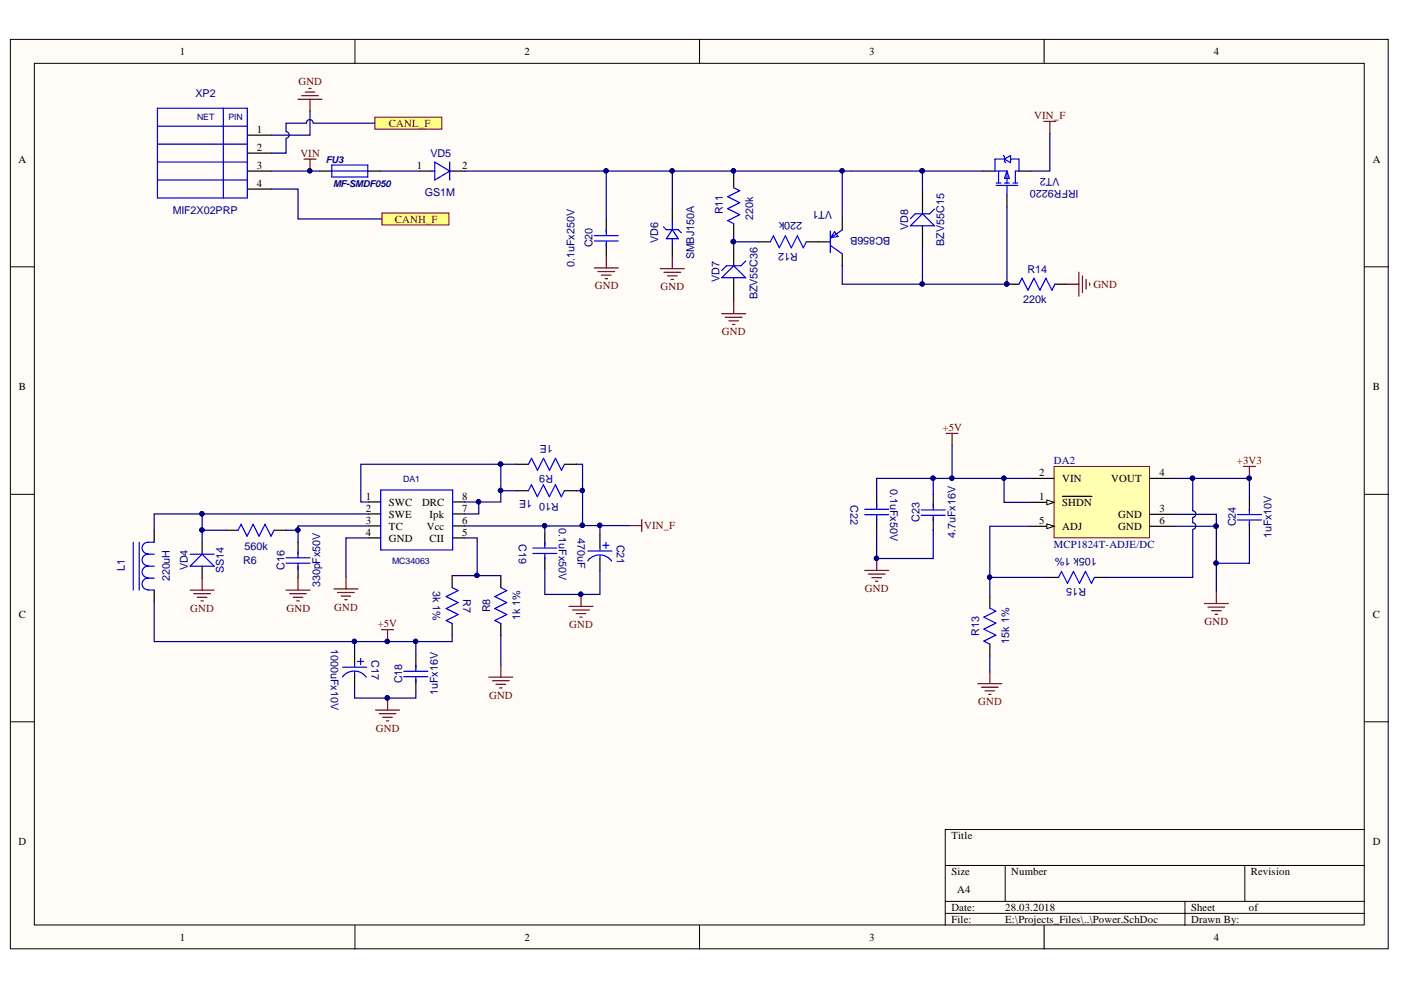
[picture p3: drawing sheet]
<svg xmlns="http://www.w3.org/2000/svg" width="297mm" height="210mm" viewBox="0 0 297 210" stroke-linecap="round" stroke-linejoin="round" font-family="sans-serif">
<defs><g id="words">
<g font-size="2.3">
<text x="38.1" y="11.7">1</text>
<text x="111.2" y="11.7">2</text>
<text x="184.3" y="11.7">3</text>
<text x="257.4" y="11.7">4</text>
<text x="54.5" y="28.1">1</text>
<text x="3.9" y="34.5">A</text>
<text x="54.5" y="31.9">2</text>
<text x="54.5" y="35.7">3</text>
<text x="88.4" y="35.7">1</text>
<text x="98" y="35.7">2</text>
<text x="291.1" y="34.5">A</text>
<text x="54.5" y="39.5">4</text>
<text x="4" y="82.7">B</text>
<text x="291.1" y="82.7">B</text>
<text x="220.3" y="101">2</text>
<text x="245.8" y="101">4</text>
<text x="77.6" y="106">1</text>
<text x="82.5" y="107.2">SWC</text>
<text x="89.5" y="107.2">DRC</text>
<text x="98" y="106">8</text>
<text x="220.3" y="106">1</text>
<text x="225.2" y="107.3">SHDN</text>
<text x="225.2" y="102.2">VIN</text>
<text x="235.6" y="102.2">VOUT</text>
<text x="77.6" y="111">3</text>
<text x="77.6" y="108.5">2</text>
<text x="77.6" y="113.6">4</text>
<text x="82.5" y="112.3">TC</text>
<text x="82.5" y="109.8">SWE</text>
<text x="90.5" y="112.3">Vcc</text>
<text x="91.1" y="109.8">Ipk</text>
<text x="98" y="108.5">7</text>
<text x="98" y="113.6">5</text>
<text x="98" y="111">6</text>
<text x="220.3" y="111.1">5</text>
<text x="225.2" y="112.4">ADJ</text>
<text x="237.1" y="109.8">GND</text>
<text x="237.1" y="112.4">GND</text>
<text x="245.8" y="108.6">3</text>
<text x="245.8" y="111.1">6</text>
<text x="82.5" y="114.8">GND</text>
<text x="91.1" y="114.8">CII</text>
<text x="4" y="131">C</text>
<text x="291.1" y="131">C</text>
<text x="3.9" y="179.2">D</text>
<text x="201.7" y="177.9">Title</text>
<text x="291.1" y="179.2">D</text>
<text x="201.7" y="185.6">Size</text>
<text x="214.4" y="185.6">Number</text>
<text x="265.2" y="185.6">Revision</text>
<text x="203" y="189.4">A4</text>
<text x="201.7" y="193.2">Date:</text>
<text x="201.7" y="195.7">File:</text>
<text x="213.1" y="193.2">28.03.2018</text>
<text x="213.1" y="195.7">E:\Projects_Files\..\Power.SchDoc</text>
<text x="252.5" y="193.2">Sheet</text>
<text x="252.5" y="195.7">Drawn By:</text>
<text x="264.8" y="193.2">of</text>
<text x="38.1" y="199.5">1</text>
<text x="111.2" y="199.5">2</text>
<text x="184.3" y="199.5">3</text>
<text x="257.4" y="199.5">4</text>
</g>
<g font-size="2.3" fill="#000080">
<text x="41.4" y="20.5">XP2</text>
<text x="91.3" y="33.3">VD5</text>
<text x="90.1" y="41.7">GS1M</text>
<text x="224.6" y="37.8" transform="rotate(-180 224.6 37.8)">VT2</text>
<text x="228.7" y="40.2" transform="rotate(-180 228.7 40.2)">IRFR9220</text>
<text x="36.6" y="45.3">MIF2X02PRP</text>
<text x="153.2" y="45.5" transform="rotate(-90 153.2 45.5)">R11</text>
<text x="159.7" y="46.6" transform="rotate(-90 159.7 46.6)">220k</text>
<text x="170.1" y="47.2" transform="rotate(-180 170.1 47.2)">220k</text>
<text x="176.4" y="44.8" transform="rotate(-180 176.4 44.8)">VT1</text>
<text x="125.6" y="52.5" transform="rotate(-90 125.6 52.5)">C20</text>
<text x="139.5" y="51.5" transform="rotate(-90 139.5 51.5)">VD6</text>
<text x="169.1" y="53.6" transform="rotate(-180 169.1 53.6)">R12</text>
<text x="188.8" y="50.2" transform="rotate(-180 188.8 50.2)">BC856B</text>
<text x="192.6" y="48.8" transform="rotate(-90 192.6 48.8)">VD8</text>
<text x="200.2" y="52.1" transform="rotate(-90 200.2 52.1)">BZV55C15</text>
<text x="121.8" y="56.5" transform="rotate(-90 121.8 56.5)">0.1uFx250V</text>
<text x="147.2" y="55" transform="rotate(-90 147.2 55)">SMBJ150A</text>
<text x="152.6" y="59.7" transform="rotate(-90 152.6 59.7)">VD7</text>
<text x="217.9" y="58">R14</text>
<text x="160.6" y="63.5" transform="rotate(-90 160.6 63.5)">BZV55C36</text>
<text x="216.9" y="64.3">220k</text>
<text x="117.2" y="94.4" transform="rotate(-180 117.2 94.4)">1E</text>
<text x="117.3" y="100.7" transform="rotate(-180 117.3 100.7)">R9</text>
<text x="223.4" y="98.4">DA2</text>
<text x="112.8" y="106" transform="rotate(-180 112.8 106)">1E</text>
<text x="118.5" y="106.6" transform="rotate(-180 118.5 106.6)">R10</text>
<text x="180.3" y="107.1" transform="rotate(90 180.3 107.1)">C22</text>
<text x="188.8" y="103.7" transform="rotate(90 188.8 103.7)">0.1uFx50V</text>
<text x="118.5" y="112" transform="rotate(90 118.5 112)">0.1uFx50V</text>
<text x="194.9" y="110.7" transform="rotate(-90 194.9 110.7)">C23</text>
<text x="262" y="111.6" transform="rotate(-90 262 111.6)">C24</text>
<text x="51.6" y="119.6">R6</text>
<text x="51.8" y="116.5">560k</text>
<text x="110" y="115.4" transform="rotate(90 110 115.4)">C19</text>
<text x="122.5" y="114.1" transform="rotate(90 122.5 114.1)">470uF</text>
<text x="130.7" y="115.5" transform="rotate(90 130.7 115.5)">C21</text>
<text x="202.5" y="114.1" transform="rotate(-90 202.5 114.1)">4.7uFx16V</text>
<text x="223.4" y="116.2">MCP1824T-ADJE/DC</text>
<text x="232.6" y="118.4" transform="rotate(-180 232.6 118.4)">105k 1%</text>
<text x="269.6" y="114.2" transform="rotate(-90 269.6 114.2)">1uFx10V</text>
<text x="26.5" y="121.1" transform="rotate(-90 26.5 121.1)">L1</text>
<text x="36" y="123.3" transform="rotate(-90 36 123.3)">220uH</text>
<text x="39.8" y="120.9" transform="rotate(-90 39.8 120.9)">VD4</text>
<text x="47.4" y="121.5" transform="rotate(-90 47.4 121.5)">SS14</text>
<text x="60.3" y="120.8" transform="rotate(-90 60.3 120.8)">C16</text>
<text x="67.9" y="124.5" transform="rotate(-90 67.9 124.5)">330pFx50V</text>
<text x="91.8" y="125.3" transform="rotate(90 91.8 125.3)">3k 1%</text>
<text x="230.3" y="124.7" transform="rotate(-180 230.3 124.7)">R15</text>
<text x="98.2" y="127" transform="rotate(90 98.2 127)">R7</text>
<text x="103.9" y="129.8" transform="rotate(-90 103.9 129.8)">R8</text>
<text x="110.3" y="131.5" transform="rotate(-90 110.3 131.5)">1k 1%</text>
<text x="70.1" y="137.6" transform="rotate(90 70.1 137.6)">1000uFx10V</text>
<text x="207.6" y="134.8" transform="rotate(-90 207.6 134.8)">R13</text>
<text x="214" y="136.5" transform="rotate(-90 214 136.5)">15k 1%</text>
<text x="78.7" y="139.9" transform="rotate(90 78.7 139.9)">C17</text>
<text x="85.2" y="144.9" transform="rotate(-90 85.2 144.9)">C18</text>
<text x="92.9" y="147.4" transform="rotate(-90 92.9 147.4)">1uFx16V</text>
</g>
<g font-size="2.3" fill="#800000">
<text x="63.3" y="18">GND</text>
<text x="82.5" y="26.9">CANL_F</text>
<text x="219.3" y="25.3">VIN_F</text>
<text x="63.7" y="33.2">VIN</text>
<text x="83.7" y="47.2">CANH_F</text>
<text x="126.1" y="61.3">GND</text>
<text x="140.1" y="61.5">GND</text>
<text x="231.8" y="61">GND</text>
<text x="153.1" y="71.1">GND</text>
<text x="199.8" y="91.4">+5V</text>
<text x="262.3" y="98.4">+3V3</text>
<text x="136.6" y="112.2">VIN_F</text>
<text x="183.4" y="125.6">GND</text>
<text x="40.3" y="129.7">GND</text>
<text x="60.7" y="129.7">GND</text>
<text x="70.9" y="129.4">GND</text>
<text x="80.1" y="133">+5V</text>
<text x="120.7" y="133.2">GND</text>
<text x="255.4" y="132.6">GND</text>
<text x="103.7" y="148.1">GND</text>
<text x="207.4" y="149.6">GND</text>
<text x="79.7" y="155.1">GND</text>
</g>
<g font-size="2" fill="#000080">
<text x="69.1" y="34.6">FU3</text>
<text x="70.6" y="39.7">MF-SMDF050</text>
</g>
<g font-size="1.9" fill="#000080">
<text x="41.8" y="25.5">NET</text>
<text x="48.5" y="25.5">PIN</text>
<text x="85.5" y="102.2">DA1</text>
<text x="83.1" y="119.5">MC34063</text>
</g>
</g></defs>
<g fill="#fffcf8" stroke="#000" stroke-width=".21">
<path d="M2.2 8.4h292.1v192.8h-292.1z"/>
<path d="M7.3 13.4h281.9v182.7h-281.9z"/>
</g>
<g fill="none" stroke="#000" stroke-width=".21">
<path d="M75.3 8.4v5M148.3 8.4v5M221.4 8.4v5M2.2 56.6h5.1M289.3 56.6h5.1M2.2 104.8h5.1M289.3 104.8h5.1M2.2 153h5.1M289.3 153h5.1M289.3 175.9h-88.9v20.3M75.3 196.2v5.1M148.3 196.2v5.1"/>
<path d="M200.4 183.5h88.9M200.4 191.1h88.9M200.4 193.7h88.9M213.1 183.5v7.6M221.4 196.2v5.1M251.2 191.1v5.1M263.9 183.5v7.6"/>
</g>
<g fill="none" stroke="#800000" stroke-width=".25">
<path d="M64.7 19.5h2M65.5 18.8h.5M63.2 21h5.1M63.9 20.3h3.6M64.5 33.7h2.5M65.7 21v2.6M65.7 33.7v2.6M221.3 25.7h2.6M222.6 25.7v2.6M126 56.8h5.1M126.8 57.6h3.5M127.5 58.3h2.1"/>
<path d="M128.3 59.1h.5M128.5 54.3v2.5M140 57h5.1M140.8 57.7h3.5M141.5 58.5h2.1M142.3 59.2h.5M142.5 54.4v2.6M228.7 57.7v5.1M229.5 58.5v3.5M230.3 59.2v2.1M153 66.5h5.1M153.8 67.3h3.5"/>
<path d="M154.5 68h2.1M155.3 68.8h.5M155.6 64v2.5M226.2 60.3h2.5M231 60v.5"/>
</g>
<g fill="none" stroke="#000" stroke-width=".25">
<path d="M52.4 36.3h5.1M52.4 32.5h5.1M52.4 28.7h5.1M67.8 36.3h2.6M78 36.3h2.5M89 36.3h2.5M96 36.3h2.5M155.6 37.3v2.5M208.4 36.3h2.6M216 36.3h2.6M52.4 40.1h5.1M128.5 46.7v2.5"/>
<path d="M128.5 51.7v2.6M142.5 44.3v2.5M142.5 51.9v2.5M155.6 47.4v2.6M155.6 51.3v5.1M155.6 58.9v5.1M160.8 51.3h2.5M171 51.3h5M178.6 46.2v2.5M178.6 53.8v2.6M195.6 40.3v5M195.6 47.9v5.1"/>
<path d="M213.5 41.4v2.5M213.5 60.3h2.5M223.7 60.3h2.5"/>
</g>
<g fill="none" stroke="#00f" stroke-width=".25">
<path d="M33.4 22.9h19v19.1h-19zM33.4 38.2h19M33.4 34.4h19M33.4 30.6h19M33.4 26.8h19M47.4 22.9v19.1M70.4 36.3h7.6M70.4 35h7.6v2.5h-7.6zM91.5 36.3h.7M92.2 34.4l3.2 1.9-3.2 1.9zM95.4 36.3h.6M95.4 34.4v3.8"/>
<path d="M155.6 39.8l1.2 .6-2.5 1.3 2.5 1.3-2.5 1.2 2.5 1.3-2.5 1.3 1.3 .6M211.2 38.8h1M211.2 39.3h4.6M211.7 36.3v2.5M212.7 33l.3 .2v1l.2 .3M213 33.7h-2v2.6h2.5M213 38.8h1M213 33.7l1.3-.7v1.5zM213.5 36.3v2.5M213.5 39.3v2.1M213.5 36.3l.5 1.5h-1zM214.3 33.7h1.7v2.6h-.7v2.5"/>
<path d="M214.8 38.8h1M126 50h5.1M126 51.1h5.1M128.5 48.7v1.2M128.5 51.2v1M140.6 48.1l.7 .6h2.5l.7 .6M142.5 48.7l1.3 1.9h-2.5zM142.5 46.8v1.9M142.5 50.6v1.3M153 58.9l2.6-2.5 2.5 2.5zM158.1 55.3l-1 1.1h-3.1l-1 1M163.3 51.3l.7-1.3 1.2 2.5 1.3-2.5 1.3 2.5 1.2-2.5 1.3 2.5 .7-1.2"/>
<path d="M176 52l2.6 1.8M176 49v4.6M176.9 49.1l.8 1-1.5 .3zM178.6 48.7l-2.6 1.8M193 47.9l2.6-2.6 2.5 2.6zM198.1 44.3l-1 1h-3l-1.1 1.1M216 60.3l.7-1.3 1.2 2.5 1.3-2.5 1.3 2.5 1.3-2.5 1.2 2.5 .7-1.2"/>
</g>
<path d="M80.5 36.3h8.5M98.5 36.3h30v10.4M128.5 36.3h14v8M142.5 36.3h13.1v1M155.6 36.3h23M195.6 36.3v4M208.4 36.3h-29.8v9.9M222.6 28.3v8h-4M155.6 50v1.3h5.2M195.6 53v7.3h-17v-3.9M213.5 43.9v16.4h-17.9" fill="none" stroke="#000080" stroke-width=".25"/>
<g fill="#000080" stroke="#000080" stroke-width=".21">
<circle cx="155.5" cy="51.2" r=".46"/>
<circle cx="128.5" cy="36.2" r=".46"/>
<circle cx="142.5" cy="36.2" r=".46"/>
<circle cx="155.5" cy="36.2" r=".46"/>
<circle cx="213.4" cy="60.2" r=".46"/>
<circle cx="195.5" cy="60.2" r=".46"/>
<circle cx="195.5" cy="36.2" r=".46"/>
<circle cx="65.7" cy="36.2" r=".46"/>
<circle cx="178.5" cy="36.2" r=".46"/>
</g>
<g fill="#ffff80" stroke="#800000" stroke-width=".21">
<path d="M81 45.2h14.2v2.5h-14.2z" fill-rule="evenodd"/>
<path d="M79.5 24.9h14.2v2.5h-14.2z" fill-rule="evenodd"/>
</g>
<g fill="none" stroke="#000080" stroke-width=".25">
<path d="M57.5 36.3h10.3M60.6 29.4v3.1h-3.1M65.7 23.6v5.1h-8.2M66.4 26.1a.71 .71 0 0 0-.7-.7 .71 .71 0 0 0-.7 .7h-4.4v1.8a.71 .71 0 0 1 .7 .7 .71 .71 0 0 1-.7 .7M66.5 26.1h13M57.5 40.1h5.7v6.3h17.8M106.2 98.4v5.6h3.3M109.5 98.4h-33v8h1.7M122.2 98.4h1.3v5.6M98.5 114h2.7v8h5M101.5 106.4v2.6h-3M106.2 104v2.4h-7.7"/>
<path d="M122.2 104h1.3v1M95.9 134.7v1.3h-7.7v3M95.9 122h5.3M106.2 134.7v6.3M115.5 120.6v5.4h11.7v-5M75.2 145.7v2.3h13v-1.4"/>
</g>
<g fill="#000080" stroke="#000080" stroke-width=".21">
<circle cx="65.7" cy="36.2" r=".46"/>
<circle cx="123.1" cy="126" r=".46"/>
<circle cx="82.1" cy="148" r=".47"/>
<circle cx="101.1" cy="122" r=".46"/>
<circle cx="88.1" cy="136" r=".46"/>
<circle cx="82.1" cy="136" r=".47"/>
<circle cx="106.1" cy="98.4" r=".46"/>
<circle cx="101.5" cy="106.4" r=".46"/>
<circle cx="123.5" cy="104" r=".46"/>
<circle cx="106.1" cy="104" r=".46"/>
</g>
<g fill="none" stroke="#000" stroke-width=".25">
<path d="M109.5 98.4h2.6M119.7 98.4h2.5M32.7 112.4v2.6M42.9 115v2.5M63.2 115v2.5M78.2 111.5h2.5M78.2 109h2.5M78.2 106.4h2.5M78.2 114h2.5M96 111.5h2.5M96 109h2.5M96 106.4h2.5"/>
<path d="M96 114h2.5M109.5 104h2.5M115.5 113v2.6M115.5 118.1v2.5M119.7 104h2.5M127.2 113.4v2.6M127.2 118.5v2.5M197.9 104.8v2.5M197.9 109.9v2.5M32.7 125.1v2.6M42.9 120v2.6M63.2 120v2.6"/>
<path d="M75.2 138v2.6M88.2 139v2.6M95.9 122v2.6M95.9 132.2v2.5M106.2 122v2.6M106.2 132.2v2.5M75.2 143.1v2.6M88.2 144.1v2.5"/>
</g>
<g fill="none" stroke="#00f" stroke-width=".25">
<path d="M112.1 98.4l.6-1.2 1.3 2.5 1.2-2.5 1.3 2.5 1.3-2.5 1.2 2.5 .7-1.3M28.2 115v10.1M29.5 115v10.1M32.7 115a2.23 2.23 0 0 0-2.3 .4 1.23 1.23 0 0 0-.1 1.4 1.23 1.23 0 0 0 1.1 .6M32.7 117.5a2.24 2.24 0 0 0-2.3 .5 1.22 1.22 0 0 0-.1 1.3 1.22 1.22 0 0 0 1.1 .6M40.3 117.5h5.1M60.6 118.3h5.1M60.6 119.4h5.1M63.2 117v1.2M63.2 119.5v1.2M80.7 103.9h15.3v12.7h-15.3zM112 104l.7-1.2 1.2 2.5 1.3-2.5 1.3 2.5 1.2-2.5 1.3 2.5 .7-1.3"/>
<path d="M113 117.3h5M113 116.2h5M115.5 114.9v1.2M115.5 117.4v1.2M124.6 118.9a3.1 3.1 0 0 1 5.1 0M124.7 116.8h5M127.2 116v.7M127.2 117.8v.7M127.8 115.6h1.3M128.5 115v1.3M195.3 108.1h5.1M195.3 109.3h5.1"/>
<path d="M197.9 106.9v1.2M197.9 109.4v1M31.4 125.1h1.3M32.7 122.6a2.23 2.23 0 0 0-2.3 .4 1.23 1.23 0 0 0-.1 1.4 1.23 1.23 0 0 0 1.1 .6M32.7 120a2.24 2.24 0 0 0-2.3 .5 1.22 1.22 0 0 0-.1 1.3 1.22 1.22 0 0 0 1.1 .7M40.3 120l2.6-2.5 2.5 2.5zM76.5 139.6v1.3M95.9 124.6l1.2 .6-2.5 1.3 2.5 1.3-2.5 1.2 2.5 1.3-2.5 1.3 1.3 .6M106.2 124.6l1.3 .6-2.6 1.3 2.6 1.3-2.6 1.2 2.6 1.3-2.6 1.3 1.3 .6M72.6 143.5a3.1 3.1 0 0 1 5 .1M72.6 141.5h5.1M75.2 140.6v.7"/>
<path d="M75.2 142.4v.7M75.8 140.2h1.3M85.6 142.3h5.1M85.6 143.5h5.1M88.2 141.1v1.2M88.2 143.6v1.2"/>
</g>
<g fill="none" stroke="#800000" stroke-width=".25">
<path d="M200.6 91.9h2.5M201.9 91.9v2.5M133.5 111.4h2.6M136.1 110.2v2.5M40.3 125.1h5.1M41.1 125.9h3.5M41.8 126.6h2.1M42.6 127.4h.5M42.9 122.6v2.5M60.6 125.1h5.1M61.4 125.9h3.6M62.2 126.6h2"/>
<path d="M62.9 127.4h.5M63.2 122.6v2.5M80.9 133.5h2.5M82.2 133.5v2.5M120.6 128.6h5.1M121.4 129.3h3.6M122.2 130.1h2M122.9 130.9h.5M123.2 126v2.6M255.3 128h5.1M256.1 128.7h3.6M256.9 129.5h2"/>
<path d="M257.6 130.2h.5M257.9 125.4v2.6M79.6 150.6h5.1M80.4 151.3h3.5M81.2 152.1h2M81.9 152.8h.5M82.2 148v2.6M103.6 143.6h5.1M104.4 144.3h3.6M105.2 145.1h2M105.9 145.9h.5M106.2 141v2.6"/>
</g>
<path d="M223.5 98.9h20.2v15.1h-20.2z" fill="#ffffb0" stroke="#800000" stroke-width=".21"/>
<path d="M218.4 106.5h5.1" fill="none" stroke="#000" stroke-width=".25"/>
<path d="M222 106l1.5 .5-1.5 .5z" fill="#fffcf8"/>
<path d="M222 106l1.5 .5-1.5 .5z" fill="none" stroke="#000" stroke-width=".21"/>
<path d="M218.4 101.4h5.1M218.4 111.6h5.1M225.3 105.2h6.2M243.8 101.4h5.1M243.8 109h5.1" fill="none" stroke="#000" stroke-width=".25"/>
<path d="M222 111.1l1.5 .5-1.5 .5z" fill="#fffcf8"/>
<path d="M222 111.1l1.5 .5-1.5 .5z" fill="none" stroke="#000" stroke-width=".21"/>
<path d="M47.9 112.4h2.6M58.1 112.4h2.5M185.9 104.8v2.5M185.9 109.9v2.5M243.8 111.6h5.1M264.9 105.8v2.5M264.9 110.9v2.5M209.9 126.4v2.6M209.9 136.6v2.5M221.9 122.4h2.5M232 122.4h2.6" fill="none" stroke="#000" stroke-width=".25"/>
<g fill="none" stroke="#000080" stroke-width=".25">
<path d="M201.9 94.4v7h16.5M42.9 109v3.4M47.9 112.4h-5v2.6M60.6 112.4h2.6v2.6M78.2 111.5h-15v.9M78.2 109h-45.5v3.4M78.2 114h-4.8v8.3M98.5 111.5h17M123.5 111.4l-8 .1v1.5M123.5 105v6.4M123.5 111.4h3.7M133.5 111.4h-6.3v2"/>
<path d="M185.9 112.4v6h12v-6M197.9 101.4h-12v3.4M201.9 101.4h-4v3.4M212.9 101.4v5.1h5.5M218.4 111.6h-8.5v10.8M248.9 109h9v2.6M248.9 111.6h9v13.8M248.9 101.4h4v6.9a.71 .71 0 0 1 .6 .7 .71 .71 0 0 1-.6 .7M252.9 109.8v1a.71 .71 0 0 1 .6 .7 .71 .71 0 0 1-.6 .7M252.9 112.3v10.1h-18.3M252.9 101.4h12v4.4M264.9 113.4v6h-7"/>
<path d="M32.7 127.7v8.3h42.5v2M75.2 136h13M209.9 139.1v3.3M221.9 122.4h-12v4"/>
</g>
<g fill="#000080" stroke="#000080" stroke-width=".21">
<circle cx="257.8" cy="111.5" r=".47"/>
<circle cx="257.8" cy="119.4" r=".46"/>
<circle cx="212.8" cy="101.4" r=".46"/>
<circle cx="201.8" cy="101.4" r=".46"/>
<circle cx="197.8" cy="101.4" r=".46"/>
<circle cx="185.8" cy="118.4" r=".46"/>
<circle cx="264.8" cy="101.4" r=".46"/>
<circle cx="123.5" cy="111.4" r=".46"/>
<circle cx="127.1" cy="111.4" r=".46"/>
<circle cx="115.5" cy="111.5" r=".46"/>
<circle cx="252.8" cy="101.4" r=".46"/>
<circle cx="209.8" cy="122.4" r=".46"/>
<circle cx="42.8" cy="112.4" r=".46"/>
<circle cx="63.1" cy="112.4" r=".46"/>
<circle cx="42.8" cy="108.9" r=".46"/>
<circle cx="75.1" cy="136" r=".46"/>
<circle cx="82.1" cy="136" r=".47"/>
<circle cx="88.1" cy="136" r=".46"/>
</g>
<path d="M50.5 112.4l.6-1.2 1.3 2.5 1.3-2.5 1.2 2.5 1.3-2.5 1.3 2.5 .6-1.3M183.3 109.1h5.1M183.3 108h5.1M185.9 106.7v1.2M185.9 109.2v1.2M262.4 109.1h5M262.4 110.2h5M264.9 107.9v1.2M264.9 110.4v1.2M209.9 129l1.2 .6-2.5 1.3 2.5 1.2-2.5 1.3 2.5 1.3-2.5 1.2 1.3 .7M224.4 122.4l.7-1.2 1.2 2.5 1.3-2.5 1.3 2.5 1.2-2.5 1.3 2.5 .6-1.3" fill="none" stroke="#00f" stroke-width=".25"/>
<g fill="none" stroke="#800000" stroke-width=".25">
<path d="M263.6 98.9h2.6M264.9 98.9v2.5M185.9 118.4v2.6M70.8 124.9h5.1M71.6 125.6h3.5M72.3 126.4h2.1M73.1 127.1h.5M73.4 122.3v2.6M183.3 121h5.1M184.1 121.7h3.6M184.9 122.5h2M185.6 123.2h.5"/>
<path d="M207.3 144.9h5.1M208.1 145.7h3.5M208.8 146.5h2.1M209.6 147.2h.5M209.9 142.4v2.5"/>
</g>
<use href="#words"/>
</svg>
